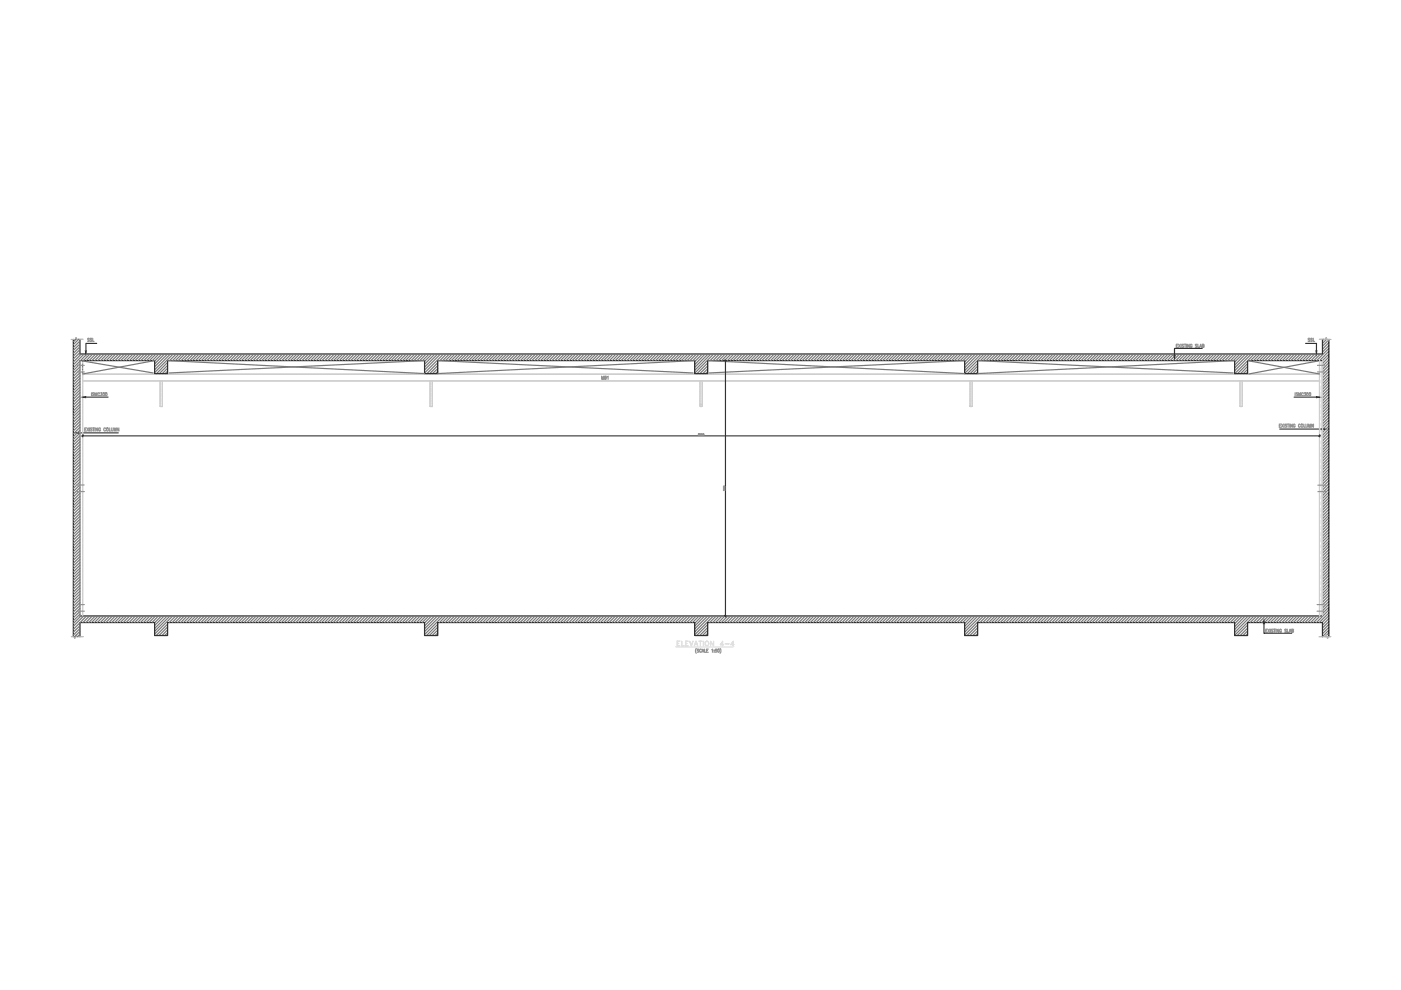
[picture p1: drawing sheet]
<svg xmlns="http://www.w3.org/2000/svg" width="297mm" height="210mm" viewBox="0 0 297 210" stroke-linecap="round" stroke-linejoin="round" font-family="sans-serif">
<!-- layer: S-GA -->
<path d="M15.6 72v63M16.9 76.5h15.9v2.7h2.7v-2.7h54.5v2.7h2.8v-2.7h54.5v2.7h2.7v-2.7h54.5v2.7h2.8v-2.7h54.5v2.7h2.7v-2.7h15.9v54.1h-263.5zM16.9 72v3.1h263.5v-3.1M281.7 72v63M16.9 135v-3h15.9v2.7h2.7v-2.7h54.5v2.7h2.8v-2.7h54.5v2.7h2.7v-2.7h54.5v2.7h2.8v-2.7h54.5v2.7h2.7v-2.7h15.9v3" fill="none" stroke="#1d1d1d" stroke-width=".25"/>
<g fill="#424242" stroke="#424242" stroke-width=".21">
<path d="M16.1 91.8l.6-.1v.2z"/>
<path d="M18.1 74.4h.2l-.1 .7z"/>
<path d="M17.5 84.2l.7-.1v.2z"/>
<path d="M280.3 90.9l.6 .1-.6 .1z"/>
<path d="M248.9 75.4h.2l-.1 .6z"/>
<path d="M279 74.4h.2l-.1 .7z"/>
<path d="M268 131.6l.1 .6h-.2z"/>
<path d="M279.1 84.1l.7 .1-.7 .1z"/>
</g>
<g fill="none" stroke="#424242" stroke-width=".25">
<path d="M20.5 72.8h-2.3v1.6M153.6 76.5h.4M153.8 76.2v54.6M254.9 73.9h-5.9v1.5M276.8 72.8h2.3v1.6M16.7 91.8h8.4M17.3 92.4h262.7M17.5 92.2v.4M18.2 84.2h4.7M271.3 91h9M274.4 84.2h4.7M279.8 92.2v.4"/>
<path d="M153.6 130.6h.4M268 132.2v2.1h5.9"/>
</g>
<!-- layer: S-SCALE -->
<g fill="none" stroke="#959595" stroke-width=".25">
<path d="M18.9 71.8l-.1-.1-.2 .1 .3 .3v.3l-.3-.1M19.4 71.8l-.1-.1-.2 .1 .3 .3a.18 .18 0 0 1 0 .3 .18 .18 0 0 1-.3-.1M19.7 71.7v.7h.3M128.8 79.9l.1-.1v.6M249.4 73.3h.2M249.7 73h-.3v.7h.3M249.9 73l.3 .7M250.2 73l-.3 .7M250.4 73v.7M251 73.1h-.4l.3 .3v.3l-.3-.1M251.1 73h.3M251.3 73v.7"/>
<path d="M251.6 73v.7M252.2 73v.7l-.4-.7v.7M252.7 73.2a.22 .22 0 0 0-.2-.2 .22 .22 0 0 0-.2 .2v.2a.22 .22 0 0 0 .2 .3 .22 .22 0 0 0 .2-.3h-.1M253.8 73.1h-.4l.4 .3v.3l-.4-.1M254 73v.7h.3M254.4 73.7l.2-.7 .2 .7M254.4 73.4h.3M254.9 73.3h.3v-.3h-.3v.7h.3v-.4M277.7 71.8l-.2-.1-.2 .2a.36 .36 0 0 1 .4 .5l-.4-.1M278.2 71.8l-.1-.1-.2 .1 .2 .3a.18 .18 0 0 1 .1 .3 .18 .18 0 0 1-.3-.1M278.4 71.7v.7h.3M18 91h.2"/>
<path d="M18.3 90.7h-.3v.7h.3M18.4 90.7l.4 .7M18.8 90.7l-.4 .7M19 90.7v.7M19.4 83.3v.6M19.5 90.8h-.4l.4 .3-.1 .3-.3-.1M19.7 90.7h.3M19.8 90.7v.7M20 83.4h-.4l.4 .3-.2 .2h-.2M20.1 83.9v-.6l.2 .6 .2-.6v.6M20.1 90.7v.7M20.7 90.7v.7l-.4-.7v.7"/>
<path d="M21.1 83.4l-.1-.1a.3 .3 0 0 0-.3 .3 .3 .3 0 0 0 .4 .3v-.1M21.3 90.8l-.1-.1a.31 .31 0 0 0-.3 .3 .31 .31 0 0 0 .4 .3v-.2h-.1M21.4 83.3h.2l-.1 .2 .1 .1a.23 .23 0 0 1 0 .3 .23 .23 0 0 1-.3 0v-.1M22.4 90.8l-.1-.1a.31 .31 0 0 0-.3 .3 .31 .31 0 0 0 .4 .3v-.1M23.2 90.7v.7h.3M23.6 90.7v.5l.2 .2 .2-.2v-.5M24.2 91.4v-.7l.2 .7 .2-.7v.7M25.2 90.7v.7l-.4-.7v.7M127.6 80.4v-.6l.2 .6 .2-.6v.6M128.2 80.1h.3v-.3h-.3v.6l.3-.1-.1-.2M271.2 90.3h.3M271.6 89.9h-.4v.7h.4"/>
<path d="M271.7 89.9l.4 .7M272.1 89.9l-.4 .7M272.3 89.9v.7M272.8 90h-.3l.3 .3v.3l-.3-.1M272.9 89.9h.4M273.1 89.9v.7M273.4 89.9v.7M274 89.9v.7l-.4-.7v.7M274.6 90.1l-.1-.2a.3 .3 0 0 0-.3 .4 .3 .3 0 0 0 .3 .2l.1-.2h-.1M274.6 83.3v.6M275.1 83.4v-.1a.18 .18 0 0 0-.3 0 .18 .18 0 0 0 .1 .3l.2 .1v.2h-.3M275.4 83.9v-.6l.2 .6 .2-.6v.6"/>
<path d="M275.7 90.1l-.1-.2a.3 .3 0 0 0-.3 .4 .3 .3 0 0 0 .3 .2l.1-.1M276.3 83.4a.2 .2 0 0 0-.2-.1 .2 .2 0 0 0-.2 .2v.2a.2 .2 0 0 0 .2 .2 .2 .2 0 0 0 .2-.1M276.5 89.9v.7h.2M276.5 83.3h.3l-.1 .2 .2 .2-.2 .2-.2-.1M276.9 89.9v.5l.1 .2 .3-.2v-.5M277.5 90.6v-.7l.2 .7 .2-.7v.7M277.6 83.3a.35 .35 0 0 1 .4 .3 .35 .35 0 0 1-.2 .3l-.2-.1zM278.5 89.9v.7l-.4-.7v.7M147.6 137.5l-.1 .3 .1 .7M148.1 137.7v-.1a.18 .18 0 0 0-.3 .1 .18 .18 0 0 0 .1 .2l.2 .1v.2h-.3M148.7 137.8l-.1-.2h-.2a.32 .32 0 0 0-.1 .4 .32 .32 0 0 0 .4 .2v-.1M148.8 138.3l.2-.7 .2 .7"/>
<path d="M148.9 138.1h.3M149.4 137.6v.7h.3M149.8 137.9h.2M150.2 137.6h-.4v.7h.4M150.9 137.8l.2-.2v.7M151.4 137.8h.1M151.4 138.2h.1M151.9 137.6h-.2v.3v-.1a.23 .23 0 0 1 .3 .3 .23 .23 0 0 1-.3 .2l-.1-.1M152.2 137.6a.35 .35 0 0 1 .4 .3 .35 .35 0 0 1-.2 .4l-.2-.1zM152.7 137.5l.1 .3-.1 .7M268.4 133.7h.2M268.7 133.4h-.3v.7h.3"/>
<path d="M268.8 133.4l.4 .7M269.2 133.4l-.4 .7M269.4 133.4v.7M269.9 133.5h-.3l.3 .3v.3l-.3-.1M270 133.4h.4M270.2 133.4v.7M270.5 133.4v.7M271.1 133.4v.7l-.4-.7v.7M271.7 133.6a.2 .2 0 0 0-.3-.2 .2 .2 0 0 0-.1 .2l.1 .5 .3-.1-.2-.2M272.8 133.5h-.4l.3 .3v.3l-.3-.1M272.9 133.4v.7h.4l.2-.7 .2 .7M273.4 133.9h.3"/>
<path d="M273.9 133.7h.2l.1-.2-.3-.1v.7h.3v-.2l-.1-.2"/>
<circle cx="22" cy="83.6" r=".3"/>
<circle cx="22.5" cy="83.6" r=".3"/>
<circle cx="22.8" cy="91" r=".29"/>
<circle cx="276" cy="90.2" r=".29"/>
<circle cx="277.2" cy="83.6" r=".3"/>
</g>
<!-- layer: S-SUBTITLE-100 -->
<g fill="none" stroke="#e1e1e1" stroke-width=".25">
<path d="M143.2 137.2h12.4M143.6 135.9l.6 .1zM143.6 135.9v1h.6h-.6M143.6 136.4h.3l-.3 .1M144.5 135.9l.1 1h.5h-.6zM145.3 135.9h.6l-.5 .1v.9h.5h-.6zM145.4 136.4h.3l-.3 .1M146.2 135.9l.4 .9 .4-.9-.4 1zM147.3 136.7h.6M147.3 136.7h.5M147.6 135.9l.4 1-.4-.8-.4 .8zM148.2 135.9l.6 .1z"/>
<path d="M148.5 136v.9v-.9M149.1 135.9l.1 1zM149.6 136.1a.47 .47 0 0 1 .7 .3 .47 .47 0 0 1-.7 .4zM150.6 135.9l.7 .9v-.9v1l-.6-.8-.1 .8zM152.8 136.7h.6h-.7l.5-.8v1v-.8l-.4 .6M153.7 136.5h.9zM155 136.7h.6h-.7l.6-.8v1l-.1-.8-.4 .6"/>
<circle cx="149.9" cy="136.4" r=".42"/>
</g>
<!-- layer: S-GA -->
<path d="M17.6 71.9h-1.5v-.4l-.3 .8v-.3h-.7M279.7 71.9h1.4v-.4l.4 .8v-.3h.7M15.1 135h.7v.4l.4-.8v.4h1.5M279.7 135h1.4v-.4l.4 .8v-.4h.7" fill="none" stroke="#b2b2b2" stroke-width=".25"/>
<!-- layer: S-ISMC-150 -->
<path d="M16.9 76.5v54.1M17.5 76.5v54.1M279.8 76.5v54.1M280.4 76.5v54.1" fill="none" stroke="#cecece" stroke-width=".25"/>
<!-- layer: S-ISMB-200 -->
<g fill="none" stroke="#cecece" stroke-width=".25">
<path d="M17.5 76.5v1M17.5 77.9v.8M17.5 79.2v.9M17.5 79.3h262.3M17.5 79.4h262.3M17.5 79.3v.2M279.8 79.3v.2M279.8 76.5v1M279.8 77.9v.8M279.8 79.2v.9M17.5 80.5v.8M17.5 81.7v.9"/>
<path d="M17.5 83.1v.8M17.5 84.4v.8M17.5 85.6v.9M17.5 87v.8M17.5 88.2v.9M17.5 89.5v.9M17.5 90.8v.9M17.5 92.1v.9M17.5 93.4v.9M17.5 94.7v.8M17.5 96v.9M17.5 97.3v.8"/>
<path d="M17.5 98.6v.8M17.5 99.9v.8M17.5 80.7h262.3M17.5 80.8h262.3M33.9 80.8v5.4h.5v-5.4M34 80.8v.3M34 81.3v.3M34 81.8v.3M34 82.3v.3M34 82.8v.3M34 83.3v.4M34 83.9v.3"/>
<path d="M34 84.4v.3M34 84.9v.3M34 85.4v.3M34 85.9v.3M34.4 80.8v.3M34.4 81.3v.3M34.4 81.8v.3M34.4 82.3v.3M34.4 82.8v.3M34.4 83.3v.4M34.4 83.9v.3M34.4 84.4v.3"/>
<path d="M34.4 84.9v.3M34.4 85.4v.3M34.4 85.9v.3M91.2 80.8v5.4h.5l-.1-5.4M91.2 80.8v.3M91.2 81.3v.3M91.2 81.8v.3M91.2 82.3v.3M91.2 82.8v.3M91.2 83.3v.4M91.2 83.9v.3M91.2 84.4v.3"/>
<path d="M91.2 84.9v.3M91.2 85.4v.3M91.2 85.9v.3M148.4 85.7h.5v.5h-.5zM148.4 85.8h.5v.4h-.5zM148.4 80.8v4.9M148.9 80.8v.3M148.9 81.3v.3M148.9 81.8v.3M148.9 82.3v.4M148.9 82.8v.4M148.9 83.4v.3"/>
<path d="M148.9 83.9v.3M148.9 84.4v.3M148.9 84.9v.4M148.9 85.4v.3M148.9 80.8v4.9M205.7 81.1v-.3v5.4v-.3M205.7 81.3v.3M205.7 81.8v.3M205.7 82.3v.3M205.7 82.8v.3M205.7 83.3v.4M205.7 83.9v.3"/>
<path d="M205.7 84.4v.3M205.7 84.9v.3M205.7 85.4v.3M206.1 80.8v.3M206.1 81.3v.3M206.1 81.8v.3M206.1 82.3v.3M206.1 82.8v.3M206.1 83.3v.4M206.1 83.9v.3M206.1 84.4v.3M206.1 84.9v.3"/>
<path d="M206.1 85.4v.3M206.1 85.9v.3M206.1 80.8v5.4h-.4M262.9 80.8v5.4h.5v-5.4M279.8 80.5v.8M279.8 81.7v.9M279.8 83.1v.8M279.8 84.4v.8M279.8 85.6v.9M279.8 87v.8M279.8 88.2v.9M279.8 89.5v.9"/>
<path d="M279.8 90.8v.9M279.8 92.1v.9M279.8 93.4v.9M279.8 94.7v.8M279.8 96v.9M279.8 97.3v.8M279.8 98.6v.8M279.8 99.9v.8M17.5 101.2v.8M17.5 102.4v.9M17.5 103.8v.8M17.5 105v.9"/>
<path d="M17.5 106.3v.9M17.5 107.6v.9M17.5 108.9v.9M17.5 110.2v.9M17.5 111.5v.9M17.5 112.8v.9M17.5 114.1v.8M17.5 115.4v.8M17.5 116.7v.8M17.5 118v.8M17.5 119.3v.8M279.8 101.2v.8"/>
<path d="M279.8 102.4v.9M279.8 103.8v.8M279.8 105v.9M279.8 106.3v.9M279.8 107.6v.9M279.8 108.9v.9M279.8 110.2v.9M279.8 111.5v.9M279.8 112.8v.9M279.8 114.1v.8M279.8 115.4v.8M279.8 116.7v.8"/>
<path d="M279.8 118v.8M279.8 119.3v.8M17.5 120.6v.8M17.5 121.8v.9M17.5 123.1v.9M17.5 124.4v.9M17.5 125.7v.9M17.5 127v.9M17.5 128.3v.9M17.5 129.6v1M279.8 120.6v.8M279.8 121.8v.9"/>
<path d="M279.8 123.1v.9M279.8 124.4v.9M279.8 125.7v.9M279.8 127v.9M279.8 128.3v.9M279.8 129.6v1"/>
</g>
<!-- layer: S-COL-HATCH -->
<g fill="none" stroke="#777" stroke-width=".25">
<path d="M16.1 71.9l-.5 .6M16.7 71.9l-1.1 1.2M16.9 72.3l-1.3 1.4M16.9 72.9l-1.3 1.4M16.9 73.5l-1.3 1.4M16.9 74.1l-1.3 1.4M16.9 74.8l-1.3 1.3M16.9 76.6l-1.3 1.4M16.9 77.2l-1.3 1.4M16.9 77.8l-1.3 1.4M16.9 78.4l-1.3 1.4M16.9 79l-1.3 1.4"/>
<path d="M16.9 79.6l-1.3 1.4M17.2 75.1l-1.6 1.7M17.5 76.6h.1M17.5 77.9h.1M17.5 78.4h.1M17.5 79.1h.1M17.5 77.2v.1M17.8 75.1l-2.2 2.2M18.4 75.1l-1.3 1.4M19.1 75.1l-1.4 1.4M19.7 75.1l-1.4 1.4M20.3 75.1l-1.4 1.4"/>
<path d="M20.9 75.1l-1.4 1.4M21.5 75.1l-1.4 1.4M22.1 75.1l-1.4 1.4M22.7 75.1l-1.3 1.4M23.3 75.1l-1.4 1.4M23.9 75.1l-1.4 1.4M24.5 75.1l-1.3 1.4M25.2 75.1l-1.4 1.4M25.8 75.1l-1.4 1.4M26.4 75.1l-1.4 1.4M27 75.1l-1.4 1.4M27.6 75.1l-1.4 1.4"/>
<path d="M28.2 75.1l-1.4 1.4M28.8 75.1l-1.4 1.4M29.4 75.1l-1.4 1.4M30 75.1l-1.4 1.4M30.6 75.1l-1.3 1.4M31.3 75.1l-1.4 1.4M31.8 75.1l-1.3 1.4M32.5 75.1l-1.4 1.4M33.1 75.1l-1.4 1.4M33.7 75.1l-1.4 1.4M34.3 75.1l-1.5 1.5M34.9 75.1l-2.1 2.1"/>
<path d="M35.5 75.1l-2.7 2.7M35.5 76.8l-2.3 2.4M35.5 77.5l-1.7 1.7M35.5 78.1l-1.1 1.1M35.5 78.7l-.5 .5M36.1 75.1l-3.3 3.3M36.7 75.1l-3.9 3.9M37.4 75.1l-1.4 1.4M37.9 75.1l-1.3 1.4M38.6 75.1l-1.4 1.4M39.2 75.1l-1.4 1.4M39.8 75.1l-1.4 1.4"/>
<path d="M40.4 75.1l-1.4 1.4M41 75.1l-1.4 1.4M41.6 75.1l-1.4 1.4M42.2 75.1l-1.4 1.4M42.8 75.1l-1.3 1.4M43.4 75.1l-1.3 1.4M44 75.1l-1.3 1.4M44.7 75.1l-1.4 1.4M45.3 75.1l-1.4 1.4M45.9 75.1l-1.4 1.4M46.5 75.1l-1.4 1.4M47.1 75.1l-1.4 1.4"/>
<path d="M47.7 75.1l-1.4 1.4M48.3 75.1l-1.4 1.4M48.9 75.1l-1.3 1.4M49.5 75.1l-1.4 1.4M50.1 75.1l-1.3 1.4M50.8 75.1l-1.4 1.4M51.4 75.1l-1.4 1.4M52 75.1l-1.4 1.4M52.6 75.1l-1.4 1.4M53.2 75.1l-1.4 1.4M53.8 75.1l-1.4 1.4M54.4 75.1l-1.4 1.4"/>
<path d="M55 75.1l-1.3 1.4M55.6 75.1l-1.4 1.4M56.2 75.1l-1.3 1.4M56.9 75.1l-1.4 1.4M57.5 75.1l-1.4 1.4M58.1 75.1l-1.4 1.4M58.7 75.1l-1.4 1.4M59.3 75.1l-1.4 1.4M59.9 75.1l-1.4 1.4M60.5 75.1l-1.4 1.4M61.1 75.1l-1.4 1.4M61.7 75.1l-1.4 1.4"/>
<path d="M62.3 75.1l-1.3 1.4M63 75.1l-1.4 1.4M63.6 75.1l-1.4 1.4M64.1 75.1l-1.3 1.4M64.8 75.1l-1.4 1.4M65.4 75.1l-1.4 1.4M66 75.1l-1.4 1.4M66.6 75.1l-1.4 1.4M67.2 75.1l-1.4 1.4M67.8 75.1l-1.4 1.4M68.4 75.1l-1.3 1.4M69.1 75.1l-1.4 1.4"/>
<path d="M69.7 75.1l-1.4 1.4M70.2 75.1l-1.3 1.4M70.9 75.1l-1.4 1.4M71.5 75.1l-1.4 1.4M72.1 75.1l-1.4 1.4M72.7 75.1l-1.4 1.4M73.3 75.1l-1.4 1.4M73.9 75.1l-1.4 1.4M74.5 75.1l-1.3 1.4M75.1 75.1l-1.3 1.4M75.7 75.1l-1.3 1.4M76.3 75.1l-1.3 1.4"/>
<path d="M77 75.1l-1.4 1.4M77.6 75.1l-1.4 1.4M78.2 75.1l-1.4 1.4M78.8 75.1l-1.4 1.4M79.4 75.1l-1.4 1.4M80 75.1l-1.4 1.4M80.6 75.1l-1.3 1.4M81.2 75.1l-1.3 1.4M81.8 75.1l-1.4 1.4M82.4 75.1l-1.3 1.4M83.1 75.1l-1.4 1.4M83.7 75.1l-1.4 1.4"/>
<path d="M84.3 75.1l-1.4 1.4M84.9 75.1l-1.4 1.4M85.5 75.1l-1.4 1.4M86.1 75.1l-1.4 1.4M86.7 75.1l-1.3 1.4M87.3 75.1l-1.3 1.4M87.9 75.1l-1.4 1.4M88.5 75.1l-1.3 1.4M89.2 75.1l-1.4 1.4M89.8 75.1l-1.4 1.4M90.4 75.1l-1.4 1.4M91 75.1l-1.4 1.4"/>
<path d="M91.6 75.1l-1.6 1.5M92.2 75.1l-2.2 2.1M92.8 75.1l-2.8 2.8M92.8 76.9l-2.3 2.3M92.8 77.5l-1.7 1.7M92.8 78.1l-1.1 1.1M92.8 78.7l-.5 .5M93.4 75.1l-3.4 3.3M94 75.1l-4 4M94.6 75.1l-1.3 1.4M95.3 75.1l-1.4 1.4M95.9 75.1l-1.4 1.4"/>
<path d="M96.4 75.1l-1.3 1.4M97.1 75.1l-1.4 1.4M97.7 75.1l-1.4 1.4M98.3 75.1l-1.4 1.4M98.9 75.1l-1.4 1.4M99.5 75.1l-1.4 1.4M100.1 75.1l-1.4 1.4M100.7 75.1l-1.3 1.4M101.4 75.1l-1.4 1.4M102 75.1l-1.4 1.4M102.5 75.1l-1.3 1.4M103.2 75.1l-1.4 1.4"/>
<path d="M103.8 75.1l-1.4 1.4M104.4 75.1l-1.4 1.4M105 75.1l-1.4 1.4M105.6 75.1l-1.4 1.4M106.2 75.1l-1.4 1.4M106.8 75.1l-1.3 1.4M107.5 75.1l-1.4 1.4M108 75.1l-1.3 1.4M108.6 75.1l-1.3 1.4M109.3 75.1l-1.4 1.4M109.9 75.1l-1.4 1.4M110.5 75.1l-1.4 1.4"/>
<path d="M111.1 75.1l-1.4 1.4M111.7 75.1l-1.4 1.4M112.3 75.1l-1.4 1.4M112.9 75.1l-1.3 1.4M113.6 75.1l-1.4 1.4M114.1 75.1l-1.4 1.4M114.7 75.1l-1.3 1.4M115.4 75.1l-1.4 1.4M116 75.1l-1.4 1.4M116.6 75.1l-1.4 1.4M117.2 75.1l-1.4 1.4M117.8 75.1l-1.4 1.4"/>
<path d="M118.4 75.1l-1.4 1.4M119 75.1l-1.3 1.4M119.6 75.1l-1.3 1.4M120.2 75.1l-1.4 1.4M120.8 75.1l-1.3 1.4M121.5 75.1l-1.4 1.4M122.1 75.1l-1.4 1.4M122.7 75.1l-1.4 1.4M123.3 75.1l-1.4 1.4M123.9 75.1l-1.4 1.4M124.5 75.1l-1.4 1.4M125.1 75.1l-1.3 1.4"/>
<path d="M125.7 75.1l-1.4 1.4M126.3 75.1l-1.4 1.4M126.9 75.1l-1.3 1.4M127.6 75.1l-1.4 1.4M128.2 75.1l-1.4 1.4M128.8 75.1l-1.4 1.4M129.4 75.1l-1.4 1.4M130 75.1l-1.4 1.4M130.6 75.1l-1.4 1.4M131.2 75.1l-1.3 1.4M131.8 75.1l-1.4 1.4M132.4 75.1l-1.4 1.4"/>
<path d="M133 75.1l-1.3 1.4M133.7 75.1l-1.4 1.4M134.3 75.1l-1.4 1.4M134.9 75.1l-1.4 1.4M135.5 75.1l-1.4 1.4M136.1 75.1l-1.4 1.4M136.7 75.1l-1.4 1.4M137.3 75.1l-1.4 1.4M137.9 75.1l-1.4 1.4M138.5 75.1l-1.4 1.4M139.1 75.1l-1.3 1.4M139.8 75.1l-1.4 1.4"/>
<path d="M140.3 75.1l-1.3 1.4M141 75.1l-1.4 1.4M141.6 75.1l-1.4 1.4M142.2 75.1l-1.4 1.4M142.8 75.1l-1.4 1.4M143.4 75.1l-1.4 1.4M144 75.1l-1.4 1.4M144.6 75.1l-1.4 1.4M145.2 75.1l-1.3 1.4M145.9 75.1l-1.4 1.4M146.4 75.1l-1.3 1.4M147.1 75.1l-1.4 1.4"/>
<path d="M147.7 75.1l-1.4 1.4M148.3 75.1l-1.4 1.4M148.9 75.1l-1.6 1.6M149.5 75.1l-2.2 2.2M150 77l-2.2 2.2M150 77.6l-1.6 1.6M150 78.2l-1 1M150 78.8l-.4 .4M150.1 75.1l-2.8 2.8M150.7 75.1l-3.4 3.4M151.3 75.1l-4 4M151.9 75.1l-1.3 1.4"/>
<path d="M152.5 75.1l-1.3 1.4M153.2 75.1l-1.4 1.4M153.8 75.1l-1.4 1.4M154.4 75.1l-1.4 1.4M155 75.1l-1.4 1.4M155.6 75.1l-1.4 1.4M156.2 75.1l-1.4 1.4M156.8 75.1l-1.4 1.4M157.4 75.1l-1.3 1.4M158 75.1l-1.4 1.4M158.6 75.1l-1.3 1.4M159.3 75.1l-1.4 1.4"/>
<path d="M159.9 75.1l-1.4 1.4M160.5 75.1l-1.4 1.4M161.1 75.1l-1.4 1.4M161.7 75.1l-1.4 1.4M162.3 75.1l-1.4 1.4M162.9 75.1l-1.4 1.4M163.5 75.1l-1.3 1.4M164.1 75.1l-1.4 1.4M164.7 75.1l-1.3 1.4M165.4 75.1l-1.4 1.4M166 75.1l-1.4 1.4M166.6 75.1l-1.4 1.4"/>
<path d="M167.2 75.1l-1.4 1.4M167.8 75.1l-1.4 1.4M168.4 75.1l-1.4 1.4M169 75.1l-1.4 1.4M169.6 75.1l-1.4 1.4M170.2 75.1l-1.4 1.4M170.8 75.1l-1.3 1.4M171.5 75.1l-1.4 1.4M172.1 75.1l-1.4 1.4M172.6 75.1l-1.3 1.4M173.3 75.1l-1.4 1.4M173.9 75.1l-1.4 1.4"/>
<path d="M174.5 75.1l-1.4 1.4M175.1 75.1l-1.4 1.4M175.7 75.1l-1.4 1.4M176.3 75.1l-1.4 1.4M176.9 75.1l-1.3 1.4M177.6 75.1l-1.4 1.4M178.2 75.1l-1.4 1.4M178.7 75.1l-1.3 1.4M179.4 75.1l-1.4 1.4M180 75.1l-1.4 1.4M180.6 75.1l-1.4 1.4M181.2 75.1l-1.4 1.4"/>
<path d="M181.8 75.1l-1.4 1.4M182.4 75.1l-1.4 1.4M183 75.1l-1.3 1.4M183.7 75.1l-1.4 1.4M184.2 75.1l-1.3 1.4M184.8 75.1l-1.3 1.4M185.5 75.1l-1.4 1.4M186.1 75.1l-1.4 1.4M186.7 75.1l-1.4 1.4M187.3 75.1l-1.4 1.4M187.9 75.1l-1.4 1.4M188.5 75.1l-1.4 1.4"/>
<path d="M189.1 75.1l-1.3 1.4M189.8 75.1l-1.4 1.4M190.3 75.1l-1.4 1.4M190.9 75.1l-1.3 1.4M191.6 75.1l-1.4 1.4M192.2 75.1l-1.4 1.4M192.8 75.1l-1.4 1.4M193.4 75.1l-1.4 1.4M194 75.1l-1.4 1.4M194.6 75.1l-1.4 1.4M195.2 75.1l-1.3 1.4M195.8 75.1l-1.3 1.4"/>
<path d="M196.4 75.1l-1.4 1.4M197 75.1l-1.3 1.4M197.7 75.1l-1.4 1.4M198.3 75.1l-1.4 1.4M198.9 75.1l-1.4 1.4M199.5 75.1l-1.4 1.4M200.1 75.1l-1.4 1.4M200.7 75.1l-1.4 1.4M201.3 75.1l-1.3 1.4M201.9 75.1l-1.4 1.4M202.5 75.1l-1.4 1.4M203.1 75.1l-1.3 1.4"/>
<path d="M203.8 75.1l-1.4 1.4M204.4 75.1l-1.4 1.4M205 75.1l-1.4 1.4M205.6 75.1l-1.4 1.4M206.2 75.1l-1.7 1.7M206.8 75.1l-2.3 2.2M207.3 77l-2.2 2.2M207.3 77.6l-1.6 1.6M207.3 78.2l-1 1M207.3 78.9l-.4 .3M207.4 75.1l-2.9 2.9M208 75.1l-3.5 3.5"/>
<path d="M208.6 75.1l-4.1 4.1M209.2 75.1l-1.3 1.4M209.9 75.1l-1.4 1.4M210.5 75.1l-1.4 1.4M211.1 75.1l-1.4 1.4M211.7 75.1l-1.4 1.4M212.3 75.1l-1.4 1.4M212.9 75.1l-1.4 1.4M213.5 75.1l-1.4 1.4M214.1 75.1l-1.4 1.4M214.7 75.1l-1.4 1.4M215.3 75.1l-1.3 1.4"/>
<path d="M216 75.1l-1.4 1.4M216.5 75.1l-1.3 1.4M217.2 75.1l-1.4 1.4M217.8 75.1l-1.4 1.4M218.4 75.1l-1.4 1.4M219 75.1l-1.4 1.4M219.6 75.1l-1.4 1.4M220.2 75.1l-1.4 1.4M220.8 75.1l-1.4 1.4M221.4 75.1l-1.3 1.4M222.1 75.1l-1.4 1.4M222.6 75.1l-1.3 1.4"/>
<path d="M223.3 75.1l-1.4 1.4M223.9 75.1l-1.4 1.4M224.5 75.1l-1.4 1.4M225.1 75.1l-1.4 1.4M225.7 75.1l-1.4 1.4M226.3 75.1l-1.4 1.4M226.9 75.1l-1.4 1.4M227.5 75.1l-1.3 1.4M228.1 75.1l-1.3 1.4M228.7 75.1l-1.3 1.4M229.4 75.1l-1.4 1.4M230 75.1l-1.4 1.4"/>
<path d="M230.6 75.1l-1.4 1.4M231.2 75.1l-1.4 1.4M231.8 75.1l-1.4 1.4M232.4 75.1l-1.4 1.4M233 75.1l-1.4 1.4M233.6 75.1l-1.3 1.4M234.2 75.1l-1.4 1.4M234.8 75.1l-1.3 1.4M235.5 75.1l-1.4 1.4M236.1 75.1l-1.4 1.4M236.7 75.1l-1.4 1.4M237.3 75.1l-1.4 1.4"/>
<path d="M237.9 75.1l-1.4 1.4M238.5 75.1l-1.4 1.4M239.1 75.1l-1.4 1.4M239.7 75.1l-1.3 1.4M240.3 75.1l-1.4 1.4M240.9 75.1l-1.3 1.4M241.6 75.1l-1.4 1.4M242.2 75.1l-1.4 1.4M242.8 75.1l-1.4 1.4M243.4 75.1l-1.4 1.4M244 75.1l-1.4 1.4M244.6 75.1l-1.4 1.4"/>
<path d="M245.2 75.1l-1.4 1.4M245.8 75.1l-1.4 1.4M246.4 75.1l-1.4 1.4M247 75.1l-1.3 1.4M247.7 75.1l-1.4 1.4M248.3 75.1l-1.4 1.4M248.8 75.1l-1.3 1.4M249.5 75.1l-1.4 1.4M250.1 75.1l-1.4 1.4M250.7 75.1l-1.4 1.4M251.3 75.1l-1.4 1.4M251.9 75.1l-1.4 1.4"/>
<path d="M252.5 75.1l-1.4 1.4M253.1 75.1l-1.3 1.4M253.8 75.1l-1.4 1.4M254.4 75.1l-1.4 1.4M254.9 75.1l-1.3 1.4M255.6 75.1l-1.4 1.4M256.2 75.1l-1.4 1.4M256.8 75.1l-1.4 1.4M257.4 75.1l-1.4 1.4M258 75.1l-1.4 1.4M258.6 75.1l-1.4 1.4M259.2 75.1l-1.3 1.4"/>
<path d="M259.9 75.1l-1.4 1.4M260.4 75.1l-1.3 1.4M261 75.1l-1.3 1.4M261.7 75.1l-1.4 1.4M262.3 75.1l-1.4 1.4M262.9 75.1l-1.4 1.4M263.5 75.1l-1.7 1.7M264.1 75.1l-2.3 2.3M264.5 76.5l-2.7 2.7M264.5 77.1l-2.1 2.1M264.5 77.7l-1.5 1.5M264.5 78.3l-.9 .9"/>
<path d="M264.5 78.9l-.3 .3M264.7 75.1l-2.9 2.9M265.3 75.1l-3.5 3.5M265.9 75.1l-1.3 1.4M266.5 75.1l-1.4 1.4M267.1 75.1l-1.3 1.4M267.8 75.1l-1.4 1.4M268.4 75.1l-1.4 1.4M269 75.1l-1.4 1.4M269.6 75.1l-1.4 1.4M270.2 75.1l-1.4 1.4M270.8 75.1l-1.4 1.4"/>
<path d="M271.4 75.1l-1.3 1.4M272 75.1l-1.3 1.4M272.6 75.1l-1.4 1.4M273.2 75.1l-1.3 1.4M273.9 75.1l-1.4 1.4M274.5 75.1l-1.4 1.4M275.1 75.1l-1.4 1.4M275.7 75.1l-1.4 1.4M276.3 75.1l-1.4 1.4M276.9 75.1l-1.4 1.4M277.5 75.1l-1.3 1.4M278.1 75.1l-1.4 1.4"/>
<path d="M278.7 75.1l-1.4 1.4M279.3 75.1l-1.3 1.4M280 75.1l-1.4 1.4M280.6 71.9l-.2 .3M281.3 71.9l-.9 .9M281.7 72.1l-1.3 1.3M281.7 72.6l-1.3 1.4M281.7 73.3l-1.3 1.3M281.7 73.9l-2.5 2.6M281.7 74.5l-1.9 2M281.7 75.1l-1.3 1.4M281.7 75.7l-1.3 1.4"/>
<path d="M281.7 76.3l-1.3 1.4M281.7 76.9l-1.3 1.4M281.7 77.5l-1.3 1.4M281.7 78.1l-1.3 1.4M281.7 78.7l-1.3 1.4M281.7 79.4l-1.3 1.3M281.7 80l-1.3 1.4M16.9 80.2l-1.3 1.4M16.9 80.9l-1.3 1.3M16.9 81.4l-1.3 1.4M16.9 82.1l-1.3 1.3M16.9 82.7l-1.3 1.4"/>
<path d="M16.9 83.3l-1.3 1.4M16.9 83.9l-1.3 1.4M16.9 84.5l-1.3 1.4M16.9 85.1l-1.3 1.4M16.9 85.7l-1.3 1.4M16.9 86.3l-1.3 1.4M16.9 87l-1.3 1.3M16.9 87.5l-1.3 1.4M16.9 88.2l-1.3 1.3M16.9 88.8l-1.3 1.4M16.9 89.4l-1.3 1.4M16.9 90l-1.3 1.4"/>
<path d="M16.9 90.6l-1.3 1.4M16.9 91.2l-1.3 1.4M16.9 91.8l-1.3 1.4M16.9 92.4l-1.3 1.4M16.9 93l-1.3 1.4M16.9 93.6l-1.3 1.4M16.9 94.3l-1.3 1.3M16.9 94.9l-1.3 1.3M16.9 95.5l-1.3 1.4M16.9 96.1l-1.3 1.4M16.9 96.7l-1.3 1.4M16.9 97.3l-1.3 1.4"/>
<path d="M16.9 97.9l-1.3 1.4M16.9 98.5l-1.3 1.4M16.9 99.1l-1.3 1.4M16.9 99.7l-1.3 1.4M281.7 80.6l-1.3 1.4M281.7 81.2l-1.3 1.4M281.7 81.8l-1.3 1.4M281.7 82.4l-1.3 1.4M281.7 83l-1.3 1.4M281.7 83.6l-1.3 1.4M281.7 84.2l-1.3 1.4M281.7 84.8l-1.3 1.4"/>
<path d="M281.7 85.5l-1.3 1.3M281.7 86.1l-1.3 1.3M281.7 86.7l-1.3 1.4M281.7 87.3l-1.3 1.3M281.7 87.9l-1.3 1.4M281.7 88.5l-1.3 1.4M281.7 89.1l-1.3 1.4M281.7 89.7l-1.3 1.4M281.7 90.3l-1.3 1.4M281.7 90.9l-1.3 1.4M281.7 91.5l-1.3 1.4M281.7 92.2l-1.3 1.3"/>
<path d="M281.7 92.8l-1.3 1.3M281.7 93.4l-1.3 1.3M281.7 94l-1.3 1.4M281.7 94.6l-1.3 1.4M281.7 95.2l-1.3 1.4M281.7 95.8l-1.3 1.4M281.7 96.4l-1.3 1.4M281.7 97l-1.3 1.4M281.7 97.6l-1.3 1.4M281.7 98.3l-1.3 1.3M281.7 98.8l-1.3 1.4M281.7 99.5l-1.3 1.3"/>
<path d="M16.9 100.3l-1.3 1.4M16.9 101l-1.3 1.3M16.9 101.6l-1.3 1.4M16.9 102.2l-1.3 1.3M16.9 102.8l-1.3 1.4M16.9 103.4l-1.3 1.4M16.9 104l-1.3 1.4M16.9 104.6l-1.3 1.4M16.9 105.2l-1.3 1.4M16.9 105.8l-1.3 1.4M16.9 106.4l-1.3 1.4M16.9 107.1l-1.3 1.3"/>
<path d="M16.9 107.7l-1.3 1.4M16.9 108.3l-1.3 1.3M16.9 108.9l-1.3 1.4M16.9 109.5l-1.3 1.4M16.9 110.1l-1.3 1.4M16.9 110.7l-1.3 1.4M16.9 111.3l-1.3 1.4M16.9 111.9l-1.3 1.4M16.9 112.5l-1.3 1.4M16.9 113.2l-1.3 1.3M16.9 113.7l-1.3 1.4M16.9 114.4l-1.3 1.3"/>
<path d="M16.9 115l-1.3 1.4M16.9 115.6l-1.3 1.4M16.9 116.2l-1.3 1.4M16.9 116.8l-1.3 1.4M16.9 117.4l-1.3 1.4M16.9 118l-1.3 1.4M16.9 118.6l-1.3 1.4M16.9 119.3l-1.3 1.3M16.9 119.8l-1.3 1.4M281.7 100.1l-1.3 1.4M281.7 100.7l-1.3 1.4M281.7 101.3l-1.3 1.4"/>
<path d="M281.7 101.9l-1.3 1.4M281.7 102.5l-1.3 1.4M281.7 103.1l-1.3 1.4M281.7 103.7l-1.3 1.4M281.7 104.4l-1.3 1.3M281.7 104.9l-1.3 1.4M281.7 105.6l-1.3 1.3M281.7 106.2l-1.3 1.4M281.7 106.8l-1.3 1.4M281.7 107.4l-1.3 1.4M281.7 108l-1.3 1.4M281.7 108.6l-1.3 1.4"/>
<path d="M281.7 109.2l-1.3 1.4M281.7 109.8l-1.3 1.4M281.7 110.4l-1.3 1.4M281.7 111l-1.3 1.4M281.7 111.7l-1.3 1.3M281.7 112.3l-1.3 1.4M281.7 112.9l-1.3 1.4M281.7 113.5l-1.3 1.4M281.7 114.1l-1.3 1.4M281.7 114.7l-1.3 1.4M281.7 115.3l-1.3 1.4M281.7 115.9l-1.3 1.4"/>
<path d="M281.7 116.5l-1.3 1.4M281.7 117.1l-1.3 1.4M281.7 117.8l-1.3 1.3M281.7 118.4l-1.3 1.4M281.7 119l-1.3 1.4M281.7 119.6l-1.3 1.3M16.9 120.5l-1.3 1.3M16.9 121.1l-1.3 1.4M16.9 121.7l-1.3 1.4M16.9 122.3l-1.3 1.4M16.9 122.9l-1.3 1.4M16.9 123.5l-1.3 1.4"/>
<path d="M16.9 124.1l-1.3 1.4M16.9 124.7l-1.3 1.4M16.9 125.3l-1.3 1.4M16.9 125.9l-1.3 1.4M16.9 126.6l-1.3 1.3M16.9 127.2l-1.3 1.4M16.9 127.8l-1.3 1.4M16.9 128.4l-1.3 1.4M16.9 129l-1.3 1.4M16.9 129.6l-1.3 1.4M16.9 130.2l-1.3 1.4M16.9 132l-1.3 1.4"/>
<path d="M16.9 132.7l-1.3 1.3M16.9 133.3l-1.3 1.4M16.9 133.9l-1.1 1.1M16.9 134.5l-.5 .5M17.2 130.6l-1.6 1.6M17.8 130.6l-2.2 2.2M18.3 130.6l-1.3 1.4M19 130.6l-1.4 1.4M19.6 130.6l-1.4 1.4M20.2 130.6l-1.4 1.4M20.8 130.6l-1.4 1.4M21.4 130.6l-1.4 1.4"/>
<path d="M22 130.6l-1.4 1.4M22.6 130.6l-1.3 1.4M23.3 130.6l-1.4 1.4M23.8 130.6l-1.3 1.4M24.4 130.6l-1.3 1.4M25.1 130.6l-1.4 1.4M25.7 130.6l-1.4 1.4M26.3 130.6l-1.4 1.4M26.9 130.6l-1.4 1.4M27.5 130.6l-1.4 1.4M28.1 130.6l-1.4 1.4M28.7 130.6l-1.3 1.4"/>
<path d="M29.4 130.6l-1.4 1.4M29.9 130.6l-1.4 1.4M30.5 130.6l-1.3 1.4M31.2 130.6l-1.4 1.4M31.8 130.6l-1.4 1.4M32.4 130.6l-1.4 1.4M33 130.6l-1.4 1.4M33.6 130.6l-1.4 1.4M34.2 130.6l-1.4 1.4M34.8 130.6l-2 2M35.4 130.6l-2.6 2.7M35.5 132.3l-2.4 2.4"/>
<path d="M35.5 132.9l-1.8 1.8M35.5 133.5l-1.2 1.2M35.5 134.2l-.6 .5M36 130.6l-3.2 3.3M36.6 130.6l-3.8 3.9M37.3 130.6l-1.4 1.4M37.9 130.6l-1.4 1.4M38.5 130.6l-1.4 1.4M39.1 130.6l-1.4 1.4M39.7 130.6l-1.4 1.4M40.3 130.6l-1.4 1.4M40.9 130.6l-1.3 1.4"/>
<path d="M41.5 130.6l-1.4 1.4M42.1 130.6l-1.4 1.4M42.7 130.6l-1.3 1.4M43.4 130.6l-1.4 1.4M44 130.6l-1.4 1.4M44.6 130.6l-1.4 1.4M45.2 130.6l-1.4 1.4M45.8 130.6l-1.4 1.4M46.4 130.6l-1.4 1.4M47 130.6l-1.4 1.4M47.6 130.6l-1.4 1.4M48.2 130.6l-1.4 1.4"/>
<path d="M48.8 130.6l-1.3 1.4M49.5 130.6l-1.4 1.4M50.1 130.6l-1.4 1.4M50.7 130.6l-1.4 1.4M51.3 130.6l-1.4 1.4M51.9 130.6l-1.4 1.4M52.5 130.6l-1.4 1.4M53.1 130.6l-1.4 1.4M53.7 130.6l-1.4 1.4M54.3 130.6l-1.4 1.4M54.9 130.6l-1.3 1.4M55.6 130.6l-1.4 1.4"/>
<path d="M56.1 130.6l-1.3 1.4M56.8 130.6l-1.4 1.4M57.4 130.6l-1.4 1.4M58 130.6l-1.4 1.4M58.6 130.6l-1.4 1.4M59.2 130.6l-1.4 1.4M59.8 130.6l-1.4 1.4M60.4 130.6l-1.4 1.4M61 130.6l-1.3 1.4M61.7 130.6l-1.4 1.4M62.2 130.6l-1.3 1.4M62.9 130.6l-1.4 1.4"/>
<path d="M63.5 130.6l-1.4 1.4M64.1 130.6l-1.4 1.4M64.7 130.6l-1.4 1.4M65.3 130.6l-1.4 1.4M65.9 130.6l-1.4 1.4M66.5 130.6l-1.4 1.4M67.1 130.6l-1.3 1.4M67.7 130.6l-1.3 1.4M68.3 130.6l-1.3 1.4M69 130.6l-1.4 1.4M69.6 130.6l-1.4 1.4M70.2 130.6l-1.4 1.4"/>
<path d="M70.8 130.6l-1.4 1.4M71.4 130.6l-1.4 1.4M72 130.6l-1.4 1.4M72.6 130.6l-1.4 1.4M73.2 130.6l-1.3 1.4M73.8 130.6l-1.4 1.4M74.4 130.6l-1.3 1.4M75.1 130.6l-1.4 1.4M75.7 130.6l-1.4 1.4M76.3 130.6l-1.4 1.4M76.9 130.6l-1.4 1.4M77.5 130.6l-1.4 1.4"/>
<path d="M78.1 130.6l-1.4 1.4M78.7 130.6l-1.4 1.4M79.3 130.6l-1.4 1.4M79.9 130.6l-1.4 1.4M80.5 130.6l-1.3 1.4M81.2 130.6l-1.4 1.4M81.8 130.6l-1.4 1.4M82.4 130.6l-1.4 1.4M83 130.6l-1.4 1.4M83.6 130.6l-1.4 1.4M84.2 130.6l-1.4 1.4M84.8 130.6l-1.4 1.4"/>
<path d="M85.4 130.6l-1.4 1.4M86 130.6l-1.4 1.4M86.6 130.6l-1.3 1.4M87.3 130.6l-1.4 1.4M87.9 130.6l-1.4 1.4M88.4 130.6l-1.3 1.4M89.1 130.6l-1.4 1.4M89.7 130.6l-1.4 1.4M90.3 130.6l-1.4 1.4M90.9 130.6l-1.4 1.4M91.5 130.6l-1.5 1.5M92.1 130.6l-2.1 2.1"/>
<path d="M92.7 130.6l-2.7 2.7M92.8 132.4l-2.4 2.3M92.8 133l-1.8 1.7M92.8 133.6l-1.2 1.1M92.8 134.2l-.5 .5M93.4 130.6l-3.4 3.3M94 130.6l-4 3.9M94.5 130.6l-1.3 1.4M95.2 130.6l-1.4 1.4M95.8 130.6l-1.4 1.4M96.4 130.6l-1.4 1.4M97 130.6l-1.4 1.4"/>
<path d="M97.6 130.6l-1.4 1.4M98.2 130.6l-1.4 1.4M98.8 130.6l-1.3 1.4M99.5 130.6l-1.4 1.4M100 130.6l-1.3 1.4M100.6 130.6l-1.3 1.4M101.3 130.6l-1.4 1.4M101.9 130.6l-1.4 1.4M102.5 130.6l-1.4 1.4M103.1 130.6l-1.4 1.4M103.7 130.6l-1.4 1.4M104.3 130.6l-1.4 1.4"/>
<path d="M104.9 130.6l-1.3 1.4M105.6 130.6l-1.4 1.4M106.1 130.6l-1.4 1.4M106.7 130.6l-1.3 1.4M107.4 130.6l-1.4 1.4M108 130.6l-1.4 1.4M108.6 130.6l-1.4 1.4M109.2 130.6l-1.4 1.4M109.8 130.6l-1.4 1.4M110.4 130.6l-1.4 1.4M111 130.6l-1.3 1.4M111.6 130.6l-1.3 1.4"/>
<path d="M112.2 130.6l-1.4 1.4M112.8 130.6l-1.3 1.4M113.5 130.6l-1.4 1.4M114.1 130.6l-1.4 1.4M114.7 130.6l-1.4 1.4M115.3 130.6l-1.4 1.4M115.9 130.6l-1.4 1.4M116.5 130.6l-1.4 1.4M117.1 130.6l-1.3 1.4M117.7 130.6l-1.4 1.4M118.3 130.6l-1.4 1.4M118.9 130.6l-1.3 1.4"/>
<path d="M119.6 130.6l-1.4 1.4M120.2 130.6l-1.4 1.4M120.8 130.6l-1.4 1.4M121.4 130.6l-1.4 1.4M122 130.6l-1.4 1.4M122.6 130.6l-1.4 1.4M123.2 130.6l-1.4 1.4M123.8 130.6l-1.4 1.4M124.4 130.6l-1.4 1.4M125 130.6l-1.3 1.4M125.7 130.6l-1.4 1.4M126.3 130.6l-1.4 1.4"/>
<path d="M126.9 130.6l-1.4 1.4M127.5 130.6l-1.4 1.4M128.1 130.6l-1.4 1.4M128.7 130.6l-1.4 1.4M129.3 130.6l-1.4 1.4M129.9 130.6l-1.4 1.4M130.5 130.6l-1.4 1.4M131.1 130.6l-1.3 1.4M131.8 130.6l-1.4 1.4M132.3 130.6l-1.3 1.4M133 130.6l-1.4 1.4M133.6 130.6l-1.4 1.4"/>
<path d="M134.2 130.6l-1.4 1.4M134.8 130.6l-1.4 1.4M135.4 130.6l-1.4 1.4M136 130.6l-1.4 1.4M136.6 130.6l-1.4 1.4M137.2 130.6l-1.3 1.4M137.9 130.6l-1.4 1.4M138.4 130.6l-1.3 1.4M139.1 130.6l-1.4 1.4M139.7 130.6l-1.4 1.4M140.3 130.6l-1.4 1.4M140.9 130.6l-1.4 1.4"/>
<path d="M141.5 130.6l-1.4 1.4M142.1 130.6l-1.4 1.4M142.7 130.6l-1.4 1.4M143.3 130.6l-1.3 1.4M143.9 130.6l-1.3 1.4M144.5 130.6l-1.3 1.4M145.2 130.6l-1.4 1.4M145.8 130.6l-1.4 1.4M146.4 130.6l-1.4 1.4M147 130.6l-1.4 1.4M147.6 130.6l-1.4 1.4M148.2 130.6l-1.4 1.4"/>
<path d="M148.8 130.6l-1.5 1.6M149.4 130.6l-2.1 2.2M150 130.6l-2.7 2.8M150 132.4l-2.3 2.3M150 133.1l-1.6 1.6M150 133.6l-1.1 1.1M150 134.3l-.5 .4M150.6 130.6l-3.3 3.4M151.3 130.6l-4 4M151.9 130.6l-1.4 1.4M152.5 130.6l-1.4 1.4M153.1 130.6l-1.4 1.4"/>
<path d="M153.7 130.6l-1.4 1.4M154.3 130.6l-1.4 1.4M154.9 130.6l-1.4 1.4M155.5 130.6l-1.4 1.4M156.1 130.6l-1.4 1.4M156.7 130.6l-1.3 1.4M157.4 130.6l-1.4 1.4M158 130.6l-1.4 1.4M158.6 130.6l-1.4 1.4M159.2 130.6l-1.4 1.4M159.8 130.6l-1.4 1.4M160.4 130.6l-1.4 1.4"/>
<path d="M161 130.6l-1.4 1.4M161.6 130.6l-1.4 1.4M162.2 130.6l-1.4 1.4M162.8 130.6l-1.3 1.4M163.5 130.6l-1.4 1.4M164.1 130.6l-1.4 1.4M164.6 130.6l-1.3 1.4M165.3 130.6l-1.4 1.4M165.9 130.6l-1.4 1.4M166.5 130.6l-1.4 1.4M167.1 130.6l-1.4 1.4M167.7 130.6l-1.4 1.4"/>
<path d="M168.3 130.6l-1.4 1.4M168.9 130.6l-1.3 1.4M169.5 130.6l-1.3 1.4M170.2 130.6l-1.4 1.4M170.7 130.6l-1.3 1.4M171.4 130.6l-1.4 1.4M172 130.6l-1.4 1.4M172.6 130.6l-1.4 1.4M173.2 130.6l-1.4 1.4M173.8 130.6l-1.4 1.4M174.4 130.6l-1.4 1.4M175 130.6l-1.3 1.4"/>
<path d="M175.6 130.6l-1.3 1.4M176.2 130.6l-1.3 1.4M176.8 130.6l-1.3 1.4M177.5 130.6l-1.4 1.4M178.1 130.6l-1.4 1.4M178.7 130.6l-1.4 1.4M179.3 130.6l-1.4 1.4M179.9 130.6l-1.4 1.4M180.5 130.6l-1.4 1.4M181.1 130.6l-1.3 1.4M181.7 130.6l-1.3 1.4M182.3 130.6l-1.4 1.4"/>
<path d="M182.9 130.6l-1.3 1.4M183.6 130.6l-1.4 1.4M184.2 130.6l-1.4 1.4M184.8 130.6l-1.4 1.4M185.4 130.6l-1.4 1.4M186 130.6l-1.4 1.4M186.6 130.6l-1.4 1.4M187.2 130.6l-1.4 1.4M187.8 130.6l-1.3 1.4M188.4 130.6l-1.4 1.4M189 130.6l-1.3 1.4M189.7 130.6l-1.4 1.4"/>
<path d="M190.3 130.6l-1.4 1.4M190.9 130.6l-1.4 1.4M191.5 130.6l-1.4 1.4M192.1 130.6l-1.4 1.4M192.7 130.6l-1.4 1.4M193.3 130.6l-1.4 1.4M193.9 130.6l-1.4 1.4M194.5 130.6l-1.4 1.4M195.1 130.6l-1.3 1.4M195.8 130.6l-1.4 1.4M196.4 130.6l-1.4 1.4M196.9 130.6l-1.3 1.4"/>
<path d="M197.6 130.6l-1.4 1.4M198.2 130.6l-1.4 1.4M198.8 130.6l-1.4 1.4M199.4 130.6l-1.4 1.4M200 130.6l-1.4 1.4M200.6 130.6l-1.4 1.4M201.2 130.6l-1.3 1.4M201.9 130.6l-1.4 1.4M202.5 130.6l-1.4 1.4M203 130.6l-1.3 1.4M203.7 130.6l-1.4 1.4M204.3 130.6l-1.4 1.4"/>
<path d="M204.9 130.6l-1.4 1.4M205.5 130.6l-1.4 1.4M206.1 130.6l-1.6 1.6M206.7 130.6l-2.2 2.2M207.3 132.5l-2.3 2.2M207.3 133.1l-1.7 1.6M207.3 133.7l-1 1M207.3 134.3l-.4 .4M207.3 130.6l-2.8 2.8M208 130.6l-3.5 3.4M208.5 130.6l-4 4.1M209.1 130.6l-1.3 1.4"/>
<path d="M209.8 130.6l-1.4 1.4M210.4 130.6l-1.4 1.4M211 130.6l-1.4 1.4M211.6 130.6l-1.4 1.4M212.2 130.6l-1.4 1.4M212.8 130.6l-1.4 1.4M213.4 130.6l-1.3 1.4M214.1 130.6l-1.4 1.4M214.6 130.6l-1.4 1.4M215.2 130.6l-1.3 1.4M215.9 130.6l-1.4 1.4M216.5 130.6l-1.4 1.4"/>
<path d="M217.1 130.6l-1.4 1.4M217.7 130.6l-1.4 1.4M218.3 130.6l-1.4 1.4M218.9 130.6l-1.4 1.4M219.5 130.6l-1.3 1.4M220.1 130.6l-1.3 1.4M220.7 130.6l-1.4 1.4M221.3 130.6l-1.3 1.4M222 130.6l-1.4 1.4M222.6 130.6l-1.4 1.4M223.2 130.6l-1.4 1.4M223.8 130.6l-1.4 1.4"/>
<path d="M224.4 130.6l-1.4 1.4M225 130.6l-1.4 1.4M225.6 130.6l-1.3 1.4M226.2 130.6l-1.4 1.4M226.8 130.6l-1.4 1.4M227.4 130.6l-1.3 1.4M228.1 130.6l-1.4 1.4M228.7 130.6l-1.4 1.4M229.3 130.6l-1.4 1.4M229.9 130.6l-1.4 1.4M230.5 130.6l-1.4 1.4M231.1 130.6l-1.4 1.4"/>
<path d="M231.7 130.6l-1.4 1.4M232.3 130.6l-1.4 1.4M232.9 130.6l-1.4 1.4M233.5 130.6l-1.3 1.4M234.2 130.6l-1.4 1.4M234.8 130.6l-1.4 1.4M235.4 130.6l-1.4 1.4M236 130.6l-1.4 1.4M236.6 130.6l-1.4 1.4M237.2 130.6l-1.4 1.4M237.8 130.6l-1.4 1.4M238.4 130.6l-1.4 1.4"/>
<path d="M239 130.6l-1.4 1.4M239.6 130.6l-1.3 1.4M240.3 130.6l-1.4 1.4M240.8 130.6l-1.3 1.4M241.5 130.6l-1.4 1.4M242.1 130.6l-1.4 1.4M242.7 130.6l-1.4 1.4M243.3 130.6l-1.4 1.4M243.9 130.6l-1.4 1.4M244.5 130.6l-1.4 1.4M245.1 130.6l-1.4 1.4M245.7 130.6l-1.3 1.4"/>
<path d="M246.4 130.6l-1.4 1.4M246.9 130.6l-1.3 1.4M247.6 130.6l-1.4 1.4M248.2 130.6l-1.4 1.4M248.8 130.6l-1.4 1.4M249.4 130.6l-1.4 1.4M250 130.6l-1.4 1.4M250.6 130.6l-1.4 1.4M251.2 130.6l-1.4 1.4M251.8 130.6l-1.3 1.4M252.4 130.6l-1.3 1.4M253 130.6l-1.3 1.4"/>
<path d="M253.7 130.6l-1.4 1.4M254.3 130.6l-1.4 1.4M254.9 130.6l-1.4 1.4M255.5 130.6l-1.4 1.4M256.1 130.6l-1.4 1.4M256.7 130.6l-1.4 1.4M257.3 130.6l-1.4 1.4M257.9 130.6l-1.3 1.4M258.5 130.6l-1.4 1.4M259.1 130.6l-1.3 1.4M259.8 130.6l-1.4 1.4M260.4 130.6l-1.4 1.4"/>
<path d="M261 130.6l-1.4 1.4M261.6 130.6l-1.4 1.4M262.2 130.6l-1.4 1.4M262.8 130.6l-1.4 1.4M263.4 130.6l-1.6 1.6M264 130.6l-2.2 2.3M264.5 132.5l-2.2 2.2M264.5 133.2l-1.6 1.5M264.5 133.8l-1 .9M264.5 134.4l-.4 .3M264.6 130.6l-2.8 2.9M265.2 130.6l-3.4 3.5"/>
<path d="M265.9 130.6l-4.1 4.1M266.5 130.6l-1.4 1.4M267.1 130.6l-1.4 1.4M267.7 130.6l-1.4 1.4M268.3 130.6l-1.4 1.4M268.9 130.6l-1.4 1.4M269.5 130.6l-1.4 1.4M270.1 130.6l-1.4 1.4M270.7 130.6l-1.4 1.4M271.3 130.6l-1.3 1.4M272 130.6l-1.4 1.4M272.6 130.6l-1.4 1.4"/>
<path d="M273.1 130.6l-1.3 1.4M273.8 130.6l-1.4 1.4M274.4 130.6l-1.4 1.4M275 130.6l-1.4 1.4M275.6 130.6l-1.4 1.4M276.2 130.6l-1.4 1.4M276.8 130.6l-1.4 1.4M277.4 130.6l-1.3 1.4M278.1 130.6l-1.4 1.4M278.7 130.6l-1.4 1.4M279.2 130.6l-1.3 1.4M279.9 130.6l-1.4 1.4"/>
<path d="M281.5 135.1l-.1 .1M281.7 120.2l-1.3 1.4M281.7 120.8l-1.3 1.4M281.7 121.4l-1.3 1.4M281.7 122l-1.3 1.4M281.7 122.6l-1.3 1.4M281.7 123.2l-1.3 1.4M281.7 123.9l-1.3 1.3M281.7 124.5l-1.3 1.4M281.7 125.1l-1.3 1.3M281.7 125.7l-1.3 1.3M281.7 126.3l-1.3 1.4"/>
<path d="M281.7 126.9l-1.3 1.4M281.7 127.5l-1.3 1.4M281.7 128.1l-1.3 1.4M281.7 128.7l-1.3 1.4M281.7 129.3l-2.6 2.7M281.7 130l-2 2M281.7 130.6l-1.4 1.4M281.7 131.1l-1.3 1.4M281.7 131.8l-1.3 1.3M281.7 132.4l-1.3 1.4M281.7 133l-1.3 1.4M281.7 133.6l-1.3 1.4"/>
<path d="M281.7 134.2l-.8 .8M281.7 134.8l-.1 .2"/>
</g>
<!-- layer: S-VOID -->
<path d="M17.5 76.5l15 2.6M32.8 76.5l-15.3 2.8M35.5 76.5l54.5 2.7M90 76.5l-54.1 2.6M92.8 76.5l54.2 2.6M147.3 76.5l-54.5 2.7M150 76.5l54.5 2.7M204.5 76.5l-54.2 2.6M207.3 76.5l54.2 2.6M261.8 76.5l-54.5 2.7M264.5 76.5l15.3 2.8M279.5 76.5l-14.7 2.8" fill="none" stroke="#777" stroke-width=".25"/>
<!-- layer: DASH -->
<path d="M16.4 77.5h1.5M16.4 78.9h1.5M279.3 77.5h1.5M279.3 78.9h1.5M16.2 104.2h1.7M16.2 102.8h1.6M279.4 104.2h1.7M279.4 102.9h1.6M16.4 129.6h1.5M16.4 128.2h1.5M279.2 129.6h1.5M279.2 128.2h1.5" fill="none" stroke="#959595" stroke-width=".25"/>
<!-- layer: 0 -->
<path d="M153.7 76.3l.2 .3M17.7 92.2l-.3 .3M279.9 92.2l-.3 .3M153.7 130.5l.2 .3" fill="none" stroke="#424242" stroke-width=".25"/>
<!-- layer: S-GA -->
<g fill="none" stroke="#959595" stroke-width=".25">
<path d="M148.1 92h.1v.2h-.1M148.9 92h.1l-.2 .2h.2M149.1 92h.1v.2h-.1zM153.4 103.3l.1 .2 .1-.2v.2M153.4 103.1l.1 .1 .1-.2v.2M153.4 103.6l.1 .2 .1-.3v.3zM153.7 104l-.3-.2v.2"/>
<circle cx="148.4" cy="92.1" r=".11"/>
<circle cx="148.7" cy="92.1" r=".12"/>
</g>
</svg>
